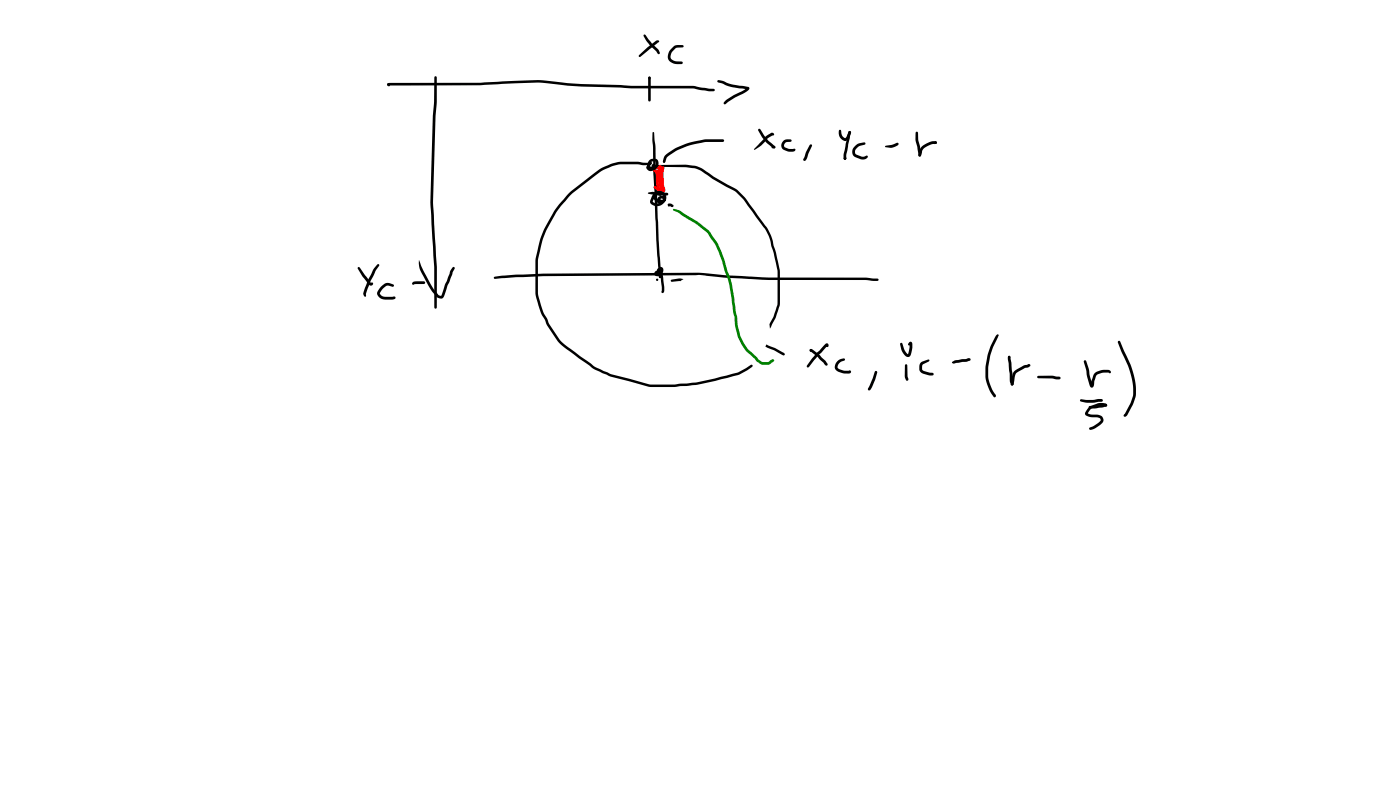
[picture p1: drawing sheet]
<svg xmlns="http://www.w3.org/2000/svg" width="337mm" height="190mm" viewBox="0 0 337 190" stroke-linecap="round" stroke-linejoin="round" font-family="sans-serif">
<g fill="#000">
<path d="M104.5 18.4h.4l.1 .2v5.9l-.3 3.3-.6 20.8 .9 15.5v9.8l-.3 .3-.3-.3v-9.8l-.9-15.5 .5-20.8 .3-3.3zM153.6 13.3l2.1-2 2.3-1.6a.28 .28 0 0 1 .4 .2 .28 .28 0 0 1-.2 .3l-4.2 3.4h-.4zM154.8 8.3l.4 .1 2 2.5a3.1 3.1 0 0 1 1.4 1.7l-.1 .4-.4-.1-.3-.6-1.5-1.3-1-1.3-.6-1zM155.9 18.5h.4l.1 .2v5.4l-.3 .3-.3-.3zM161.5 11.6l.6-.6 .5-.2h1.5l.3 .3-.3 .3-1.6 .1-1 1a1.61 1.61 0 0 0-.2 1.5l.8 .6 1.7 .2 .4 .3-.4 .3h-1.3a1.96 1.96 0 0 1-1.9-1.3 1.96 1.96 0 0 1 .6-2.2zM172.5 19.3l1.1 .1 2.6 .9 3.5 .5a.48 .48 0 0 1 .5 .5 .48 .48 0 0 1-.4 .5l-1.7 .9a10.9 10.9 0 0 0-3.7 2.3h-.4v-.4a12.5 12.5 0 0 1 4.2-2.6l1.4-.9 .1 .4-4.5-.8-2.5-.9-.3-.3zM93.2 20.1l.6-.2h21.6l13.9-.7 4.3 .4a91.3 91.3 0 0 0 15.5 .8l2.6 .2h14.9l3.8 .7h1.1l.3 .3-.3 .3h-1l-3.9-.7h-14.9l-2.6-.2a90.9 90.9 0 0 1-15.6-.8l-4.2-.4-13.9 .7-21.9 .1 .1-.1-.2 .1-.4-.3zM93.1 20.1h.5l.2 .4-.1 .2-.2 .1-.3-.2zM136.8 46.3l5.3-4.1a13.2 13.2 0 0 1 7.1-3.3h4.2l2.7 .2 .3 .3-.3 .3h-1.4l-1.4-.2h-4.4a14.6 14.6 0 0 0-6.4 3.1l-1.1 .9a21 21 0 0 0-4.9 4.1l-1.8 2-1.3 2.1a25.1 25.1 0 0 0-4.1 10.6v4.7a16.3 16.3 0 0 0 2.2 9.4l.1 .2a19.8 19.8 0 0 0 4.1 6.2l6.3 4.5a14.4 14.4 0 0 0 4.5 2.4l4.8 1.3a24.1 24.1 0 0 0 12.3 1.2l3.9-.3 7.2-1.7a12.8 12.8 0 0 0 6-2.6l.3 .3a9.3 9.3 0 0 1-4.7 2.5l-8.7 2a62 62 0 0 1-11.3 .6l-9.4-2.5-1-.5a12.9 12.9 0 0 1-4.2-2.2l-5.9-4.2a10.3 10.3 0 0 1-3.2-3.8l-1.2-1.8-.3-.8a15.8 15.8 0 0 1-2.4-6.6v-5.6a21.7 21.7 0 0 1 1.7-9l1.5-2.9a25.6 25.6 0 0 1 4.9-6.8zM156.9 31.8l.2-.1 .2 .2 .3 3.4 .1 6.6 .9 19.3 .2 2.9 .6 2.6 .3 3.3a.36 .36 0 0 1-.3 .3 .36 .36 0 0 1-.4-.2l.1-1.2-.3-2.4-.6-2.6-.4-6.1-.7-15.9-.3-8.4zM157.6 39.7l7.2-.1a8.6 8.6 0 0 1 5.9 2.2l4.2 2.5a10.4 10.4 0 0 1 5.3 4.7l3.3 4.5a12 12 0 0 1 2.7 6 23.3 23.3 0 0 1 1.3 10.4l-.1 3.5-.9 2.8-1.4 2.8a2.68 2.68 0 0 1 .8-2.8l1-3.1v-5a24.7 24.7 0 0 0-1.5-9 10 10 0 0 0-2.4-5.2l-2.5-3.5a17.7 17.7 0 0 0-3.7-4.4l-5.5-3-1.2-.9a7.8 7.8 0 0 0-5.3-1.9l-7-.1zM86 64.2l.5 .1 2.6 3.7 .3-.2a.46 .46 0 0 1 .1 .7 .46 .46 0 0 1-.7 0l-1.7-2.1-1.1-1.9z"/>
<path d="M90.7 63.5h.4v.4l-.8 1.1-1.2 2.4-1.2 3.2v.6l-.4-.1a1.14 1.14 0 0 1 0-1.2l1-2.8 1.2-2.3zM91.6 68.9l.9-.8 .5-.1 1.5 .3 .2 .3-.3 .3-.9-.3a2.71 2.71 0 0 0-2.2 1.8v.1a1.33 1.33 0 0 0 1.3 .8l2.2-.1 .3 .3-.2 .3-.5 .2h-1.8a1.54 1.54 0 0 1-1.8-2zM99.2 67.8l.8-.2h1.9l.3 .3-.3 .3h-2.2l-.4 .2-.3-.3zM100.7 62.5l1 2.4 2.2 4 1.5 2 .6 .2 2.2-5.9 .6-.9 .4-.1 .1 .3-1.7 4.2-.8 2.3a1.13 1.13 0 0 1-.9 .7 1.13 1.13 0 0 1-1.1-.6l-1.2-1.5-1.8-3.2a5.6 5.6 0 0 1-1.1-3.9zM118.8 66.6l1.7-.4 3.5-.2 6.6-.3 37.3-.2 7.4 .7 8 .4 24.8 .1 2.8 .2 .3 .3-.3 .3-2.8-.2h-23.2l-9.6-.5-7.3-.8-37.4 .3-6.6 .3-5 .4-.2-.1z"/>
<circle cx="156.1" cy="18.7" r=".31"/>
</g>
<g fill="#f00">
<path d="M157.8 40.9h.5l.1 .6h-.2l-.4-.2z"/>
<path d="M157.8 40.9l.2-.1 .4 .3v2.8l.2 1.5 .3 .7a.47 .47 0 0 1-.5 .2 .47 .47 0 0 1-.4-.5l-.3-2.2v-2.2z"/>
<path d="M158.4 39.7l.3-.1 .3 .3a19.3 19.3 0 0 1 0 6.1l-.4 .4-.2-.1v-.5a17.7 17.7 0 0 0 0-5.7z"/>
<path d="M158.4 39.7l.3-.1 .3 .3-.3 .4 .2-.1-.1 2.9 .4 2.1v.6l-.3 .1-.2-.2-.3-1.3a9.9 9.9 0 0 1-.2-4.2z"/>
<path d="M158.6 41.4a.38 .38 0 0 1 .4-.2 .38 .38 0 0 1 .3 .4 6.1 6.1 0 0 1-.1 4.2l-.2 .1-.4-.3 .2-.3-.1 .1 .1-1.9-.2-1.9 .2 .3 .3-.1v2.3l.6 2.3-.3 .3-.3-.2a8.8 8.8 0 0 1-.7-4.9z"/>
<path d="M157.2 40.4l.7-.4h1.5l.3 .3-.3 .4-1.5-.1-.3 .4-.2-.3 .4 .2a12.1 12.1 0 0 1 1.9 5.5l-.3 .3a1.33 1.33 0 0 1-.4-1.4l-.7-2.6-.9-1.4a.5 .5 0 0 1-.4-.4 .5 .5 0 0 1 .2-.5z"/>
<path d="M159.2 40.1h.4l.1 .3a8.1 8.1 0 0 0-.1 3.7l.3 1.2a.55 .55 0 0 1 0 .7 .55 .55 0 0 1-.7 .2l-1.4-.6-.7-.6 .1-.2 .4-.1 1.9 .8-.2 .2-.2-.5a9.1 9.1 0 0 1-.3-3.8z"/>
<circle cx="158" cy="41.1" r=".31"/>
<circle cx="158.6" cy="46.1" r=".33"/>
<circle cx="159" cy="45.6" r=".34"/>
</g>
<g fill="#000">
<circle cx="157.9" cy="67.2" r=".27"/>
<circle cx="158" cy="67.2" r=".27"/>
</g>
<g fill="#000">
<path d="M156.1 38.5l.5-.3 .7-.1a1.22 1.22 0 0 1 1.1 .9 1.22 1.22 0 0 1-.5 1.3 1.43 1.43 0 0 1-1.2 .9 1.43 1.43 0 0 1-1.3-.8l.2-.6 1.1-.8 .1 .2-.8 1a1.1 1.1 0 0 0 1.3-.1 1.1 1.1 0 0 0 .2-1.3h-.7a.95 .95 0 0 0-.6 1.1h.8l.1 .1h-.4a.48 .48 0 0 1 .7-.6 .48 .48 0 0 1 .1 .8 1.05 1.05 0 0 1-1.1 .5 1.05 1.05 0 0 1-.8-.9l.2-.8zM160 37.3a18.2 18.2 0 0 1 10.6-3.8h3.2l.3 .3-.3 .3h-3.2a17.4 17.4 0 0 0-10.3 3.7l-.4 1.2h-.5l.1-.9zM159.5 38.5h.3v.5h-.4zM183.9 32.9l.3-.2a2.08 2.08 0 0 1 1.7-.8l.2 .4-.1 .2h-.4a3.6 3.6 0 0 0-1.7 1.6l-1.5 1.3-1 .6-.2-.1zM182.3 31l.5 .1 1.8 2.6 1.7 1.5v.4l-.5-.1-1.7-1.4-1.8-2.7zM185.5 35.3l.6-.2 .3 .3a.52 .52 0 0 1-.4 .3 .52 .52 0 0 1-.5-.3zM188.4 33.8l.7-.3 1.1 .1v.4l-.9 .1a.86 .86 0 0 0-.7 1.2l1.1 .5 1.2-.1 .3 .3-.1 .3-.6 .1h-.9l-1.1-.3a1.31 1.31 0 0 1-.1-2.3zM194.6 34.8l.3-.2 .3 .4-1.2 3a.7 .7 0 0 1-.8 .6l-.1-.3 .6-1.7zM201.7 31.2h.4l.2 .7a1.41 1.41 0 0 0 .9 1.3l.7-1.4 .1 .1v-.4h.3l.3 .3-.3 .9a1.11 1.11 0 0 1-1.5 1.1l-.6-.5-.4-.5-.2-.9zM202.9 37.9l.3-.2a.36 .36 0 0 1 .3 .3 .36 .36 0 0 1-.3 .4l-.3-.1zM202.9 37.9l.3-.1 .2 .3-.1 .2-.3 .1-.2-.3zM204 31.5h.5l.1 .3-1.2 5.3v1l-.3 .3-.3-.3v-1.1z"/>
<path d="M205.5 35.1l.9-.6 1.6-.2v.4l-1.4 .4-.6 .5a.89 .89 0 0 0-.5 .9 .89 .89 0 0 0 .7 .8l.7 .2a1.47 1.47 0 0 0 1.5-.1 .5 .5 0 0 1 .1 .5 .5 .5 0 0 1-.5 .3l-.9 .1-1.2-.4a1.53 1.53 0 0 1-1.1-1.2 1.53 1.53 0 0 1 .7-1.6zM212.9 35l1.5-.2 1.2-.5 .3 .1 .1 .2-.6 .5-1.1 .4-1.5-.1-.1-.2zM220.2 31.7l.2-.1 .3 .3v1.7l.7 3.1a.54 .54 0 0 1 0 .6 .54 .54 0 0 1-.5 .2l-.8-3.8zM221.6 35.2l.7-.5a3.4 3.4 0 0 1 2.8-.7l.1 .3-.3 .3a4.8 4.8 0 0 0-2.8 1.1l-.4 .5-.1 .5a.67 .67 0 0 1-.7 .8l-.1-.3 .3-1.2zM224.5 34.1l.4-.1 .3 .3-.1 .2-.5 .1-.3-.2zM155.9 46.2l1-.1 1.3 .2h2.1l.4 .3-.4 .4h-2.1l-2.3-.4-.2-.2zM157.1 46.6a.94 .94 0 0 1 1-.5 .94 .94 0 0 1 .7 .9l-.8-.2-.3 .2-.4 .3-.4 1.2a1.51 1.51 0 0 0 1.8 .2 1.51 1.51 0 0 0 .7-1.7 .87 .87 0 0 0-1.1-.6 .87 .87 0 0 0-.6 1.1l.4 .4a.88 .88 0 0 0 1.2 .1l-.1-.3-.6 .2v-.1l.3 .1a.61 .61 0 0 1 .6 .8l-.2 .1-.6-.3a.63 .63 0 0 1-.6-.9 .95 .95 0 0 1 1.1-.6 .95 .95 0 0 1 .7 1.1 .95 .95 0 0 1-1.1 .7l-.7-.1-.8-.7a1.47 1.47 0 0 1 .5-2 1.47 1.47 0 0 1 2 .5 2.11 2.11 0 0 1-.5 2.6 2.11 2.11 0 0 1-2.7 0l-.3-.4v-.4zM160.6 49l.2-.1a.4 .4 0 0 1 .1 .7l-.3-.1zM160.6 49l.7-.1 .6 .5-.3 .4-.5-.3a.41 .41 0 0 1-.5-.5zM158.1 64.5l.5-.3a.77 .77 0 0 1 .9 .4 .77 .77 0 0 1-.2 .9 1.1 1.1 0 0 1-.9 .8 1.1 1.1 0 0 1-1.1-.5l.1-.5 .4-.3 .9 .1 .3 .4a1.1 1.1 0 0 1-.3 1.3 1.06 1.06 0 0 1-.3-1.2h.1l-.6 .1a.86 .86 0 0 0 .9-1l-.3 .3-.2-.2 .6 .1 .1 .2a.67 .67 0 0 1-1 .2l-.1-.4zM158.7 65.3h.5l-.1 .7h-.4zM158.5 66.3h.6v.4h-.6z"/>
<path d="M161.3 67.3l2-.4 1 .2-.7 .4-2.1 .2-.2-.1zM184.3 82.7l4.2 2.1 .2 .3-.1 .2-.4 .1-2.1-1.2-1.8-.8-.3-.2zM198.2 82.8l.2-.2a.42 .42 0 0 1 .7 .1 .42 .42 0 0 1-.4 .6l-.1-.3 .3 .1-2.1 2.2-2.3 2.9h-.5v-.4l1.2-1.6zM194.7 84l.5-.1 1.7 1.3 1.6 1.6 .5 .7-.1 .3a.98 .98 0 0 1-1-.7l-1.5-1.5-1.5-1.2h.1l-.3-.1zM201.3 86.7l.8-.5h1v.3l-.7 .3a1.12 1.12 0 0 0-.8 1.8l1.3 .4 1.2 .1-.2 .1 .4-.2 .3 .3-.2 .3-.4 .1h-1.3l-.9-.3a1.46 1.46 0 0 1-1.2-1.2 1.46 1.46 0 0 1 .7-1.5zM210.4 89.2h.4l.1 .2-.5 1.7-.8 2-.7 .7-.2-.1v-.4zM216.4 82.4h.4l.7 1.7 .8 1 .3-1.4 .1-1.1 .3 .1-.5 .3a.49 .49 0 0 1 .1-.8 .49 .49 0 0 1 .7 .5l-.3 2.4a.88 .88 0 0 1-.9 .7 .88 .88 0 0 1-.8-.7l-.6-1.2zM217.6 87.6l.2-.1 .3 .3 .1 2.8a.51 .51 0 0 1-.1 .9l-.3-.1-.3-.9zM221.4 87.1l1.7-.7h.3l-.1 .4-1.5 .8-.1 1.1 .6 .5 1.8 .3 .4 .4-.4 .3h-.5l-1.5-.4a1.3 1.3 0 0 1-1.1-1.1v-1zM228.9 86.9l.7-.3 2.9-.5a.45 .45 0 0 1 .6 0 .45 .45 0 0 1 .1 .5l-.8 .3-2.1 .3a1.53 1.53 0 0 1-1.5-.1zM239.5 80.5a.25 .25 0 0 1 .4-.2 .25 .25 0 0 1 .1 .3l-1.5 3.5-.9 3.6a9.7 9.7 0 0 0 1.8 7.4l-.3 .4-.3-.3a9.5 9.5 0 0 1-1.8-7.6l.4-2.3 .6-1.9zM242.4 85.5a.58 .58 0 0 1 .6 .9l.4 3.3v1.9l.2 .6-.1 .3-.2 .1-.2-.1-.3-.9-.1-1.8-.4-3.6z"/>
<path d="M243.8 89.2l2.3-1.4 1.3-.4 .3 .4-.4 .4-1 .2-2 1.2-.4 1.5a1.44 1.44 0 0 1-.6 1.5l-.3-.3 .3-2zM249.4 90.4l3.5-.2 1.2 .3a.66 .66 0 0 1 .9 .3 .76 .76 0 0 1-1.1 .3l-1-.2h-3.3l-.3-.3zM259.7 96h3.6a1.89 1.89 0 0 1 1.7-.1l.1 .3-.3 .3-2.2 .3-1.4-.1-1.4-.2-.2-.3zM260.6 86.6l.2-.1 .3 .2 1.6 5.8h-.4l.1-1a2.95 2.95 0 0 1 1.2-2.2l1.2-.4 1.6-.1 .4 .2 .3 .4-.3 .3-.4-.2h-1.2l-1.4 .5-.4 .5-.4 1.8a.6 .6 0 0 1-.5 .8 .6 .6 0 0 1-.6-.7l-1.4-5.5zM261.8 97.6l4-.6 .4 .3-.3 .4-.7 .2-2.1 .2h-1.1l-.2-.1zM261.8 97.8l1.8-.8a2.84 2.84 0 0 1 2.5 .2v.4l-.3 .1-.3-.2 .1 .1-1.4-.1-1.6 .6-1.2 1.2 .9 .3h1.4a1.41 1.41 0 0 1 1.6 1.3l-.3 .7-1.7 1.3a1.36 1.36 0 0 1-1.4 .3v-.5l1.1-.4 1.5-1.2v-.6l-.6-.2a5 5 0 0 1-2.9-.5l-.1-.6zM265.6 97.1h.5v.4l-.5 .1zM268.8 81.9h.2l.3 .1 2.5 5.6a13 13 0 0 1 .9 8.5l-1.7 3.6-.5 .4-.3-.1-.1-.2 1.4-2.5a7.7 7.7 0 0 0 .6-6.3l-.9-3.1-1.7-3.5-.8-2.1z"/>
<circle cx="224.9" cy="34.3" r=".31"/>
<circle cx="194.9" cy="84.1" r=".31"/>
<circle cx="242.6" cy="85.8" r=".31"/>
<circle cx="243.3" cy="92.3" r=".33"/>
</g>
<path d="M161.8 50.2l1.8 .5 4.1 2.6 2.3 1.8a19 19 0 0 1 3.6 5.8l2.4 7.6 1.2 7.6 .1 2a11.8 11.8 0 0 0 2.7 5.9l2.3 2.4 .8 .5h1.7a.95 .95 0 0 1 1.2-.5l.1 .2-.1 .3-1.1 .7h-1.7l-1.3-.8-1.8-1.8a11.2 11.2 0 0 1-3.4-6.9l-.1-1.9-1.2-7.6-2.5-7.7a19.3 19.3 0 0 0-3.3-5.3l-2.6-2-3.8-2.4-1.3-.6z" fill="#008000"/>
</svg>
